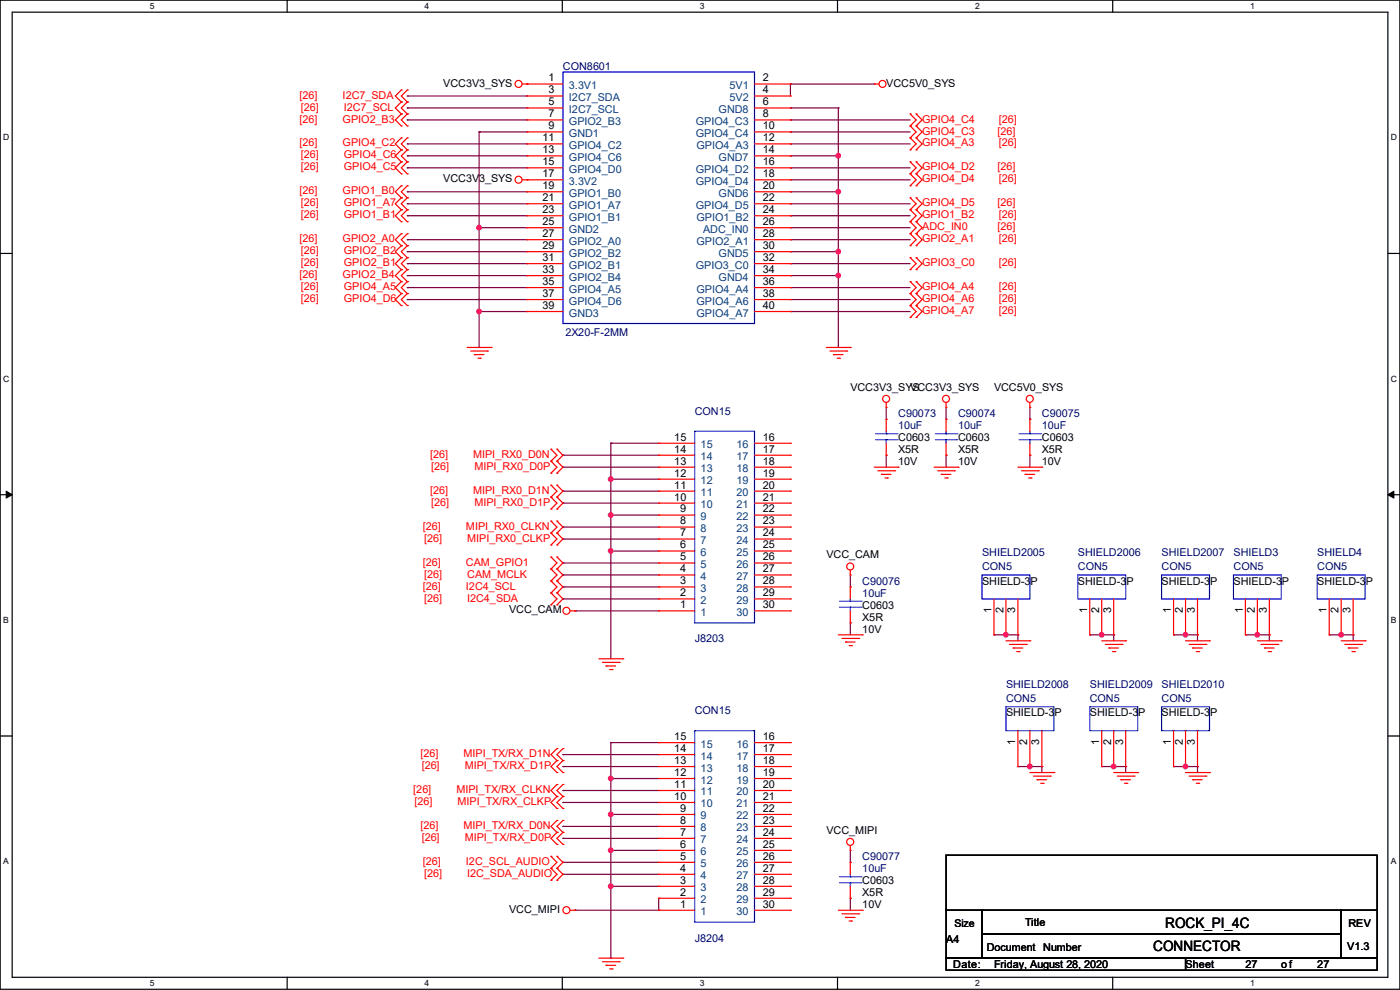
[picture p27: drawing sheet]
<svg xmlns="http://www.w3.org/2000/svg" width="297mm" height="210mm" viewBox="0 0 297 210" stroke-linecap="round" stroke-linejoin="round" font-family="sans-serif">
<defs><g id="words">
<g font-size="3">
<text x="247.2" y="196.9">ROCK_PI_4C</text>
<text x="244.7" y="201.7">CONNECTOR</text>
</g>
<g font-size="2.3">
<text x="116.4" y="17.3">1</text>
<text x="161.8" y="17.3">2</text>
<text x="94" y="18.4">VCC3V3_SYS</text>
<text x="116.4" y="19.8">3</text>
<text x="116.4" y="22.4">5</text>
<text x="161.8" y="19.8">4</text>
<text x="161.8" y="22.4">6</text>
<text x="188" y="18.4">VCC5V0_SYS</text>
<text x="115.1" y="30">11</text>
<text x="116.4" y="24.9">7</text>
<text x="116.4" y="27.4">9</text>
<text x="161.8" y="24.9">8</text>
<text x="161.8" y="27.4">10</text>
<text x="161.8" y="30">12</text>
<text x="115.1" y="32.5">13</text>
<text x="115.1" y="35.1">15</text>
<text x="161.8" y="32.5">14</text>
<text x="161.8" y="35.1">16</text>
<text x="94" y="38.7">VCC3V3_SYS</text>
<text x="115.1" y="37.6">17</text>
<text x="115.1" y="40.1">19</text>
<text x="161.8" y="37.6">18</text>
<text x="161.8" y="40.1">20</text>
<text x="115.1" y="42.7">21</text>
<text x="115.1" y="45.2">23</text>
<text x="115.1" y="47.8">25</text>
<text x="161.8" y="42.7">22</text>
<text x="161.8" y="45.2">24</text>
<text x="161.8" y="47.8">26</text>
<text x="115.1" y="50.3">27</text>
<text x="115.1" y="52.8">29</text>
<text x="161.8" y="50.3">28</text>
<text x="161.8" y="52.8">30</text>
<text x="115.1" y="55.4">31</text>
<text x="115.1" y="57.9">33</text>
<text x="161.8" y="55.4">32</text>
<text x="161.8" y="57.9">34</text>
<text x="115.1" y="60.5">35</text>
<text x="115.1" y="63">37</text>
<text x="115.1" y="65.5">39</text>
<text x="161.8" y="60.5">36</text>
<text x="161.8" y="63">38</text>
<text x="161.8" y="65.5">40</text>
<text x="180.4" y="82.9">VCC3V3_SYS</text>
<text x="193.1" y="82.9">VCC3V3_SYS</text>
<text x="210.9" y="82.9">VCC5V0_SYS</text>
<text x="143.1" y="93.5">15</text>
<text x="161.8" y="93.5">16</text>
<text x="190.6" y="93.6">C0603</text>
<text x="203.3" y="93.6">C0603</text>
<text x="221" y="93.6">C0603</text>
<text x="143.1" y="101.1">12</text>
<text x="143.1" y="98.6">13</text>
<text x="143.1" y="96">14</text>
<text x="161.8" y="96">17</text>
<text x="161.8" y="98.6">18</text>
<text x="161.8" y="101.1">19</text>
<text x="190.6" y="96.1">X5R</text>
<text x="190.6" y="98.6">10V</text>
<text x="203.3" y="96.1">X5R</text>
<text x="203.3" y="98.6">10V</text>
<text x="221" y="96.1">X5R</text>
<text x="221" y="98.6">10V</text>
<text x="143.1" y="106.2">10</text>
<text x="143.1" y="103.6">11</text>
<text x="161.8" y="103.6">20</text>
<text x="161.8" y="106.2">21</text>
<text x="144.3" y="113.8">7</text>
<text x="144.3" y="111.3">8</text>
<text x="144.3" y="108.7">9</text>
<text x="161.8" y="108.7">22</text>
<text x="161.8" y="111.3">23</text>
<text x="161.8" y="113.8">24</text>
<text x="144.3" y="118.9">5</text>
<text x="144.3" y="116.3">6</text>
<text x="161.8" y="116.3">25</text>
<text x="161.8" y="118.9">26</text>
<text x="175.3" y="118.4">VCC_CAM</text>
<text x="144.3" y="124">3</text>
<text x="144.3" y="121.4">4</text>
<text x="161.8" y="121.4">27</text>
<text x="161.8" y="124">28</text>
<text x="208.3" y="124">SHIELD-3P</text>
<text x="228.7" y="124">SHIELD-3P</text>
<text x="246.4" y="124">SHIELD-3P</text>
<text x="261.7" y="124">SHIELD-3P</text>
<text x="279.5" y="124">SHIELD-3P</text>
<text x="108" y="130.1">VCC_CAM</text>
<text x="144.3" y="129">1</text>
<text x="144.3" y="126.5">2</text>
<text x="161.8" y="126.5">29</text>
<text x="161.8" y="129">30</text>
<text x="182.9" y="129.1">C0603</text>
<text x="182.9" y="131.7">X5R</text>
<text x="210.3" y="130.1" transform="rotate(-90 210.3 130.1)">1</text>
<text x="212.9" y="130.1" transform="rotate(-90 212.9 130.1)">2</text>
<text x="215.4" y="130.1" transform="rotate(-90 215.4 130.1)">3</text>
<text x="230.6" y="130.1" transform="rotate(-90 230.6 130.1)">1</text>
<text x="233.2" y="130.1" transform="rotate(-90 233.2 130.1)">2</text>
<text x="235.7" y="130.1" transform="rotate(-90 235.7 130.1)">3</text>
<text x="248.4" y="130.1" transform="rotate(-90 248.4 130.1)">1</text>
<text x="251" y="130.1" transform="rotate(-90 251 130.1)">2</text>
<text x="253.5" y="130.1" transform="rotate(-90 253.5 130.1)">3</text>
<text x="263.7" y="130.1" transform="rotate(-90 263.7 130.1)">1</text>
<text x="266.2" y="130.1" transform="rotate(-90 266.2 130.1)">2</text>
<text x="268.7" y="130.1" transform="rotate(-90 268.7 130.1)">3</text>
<text x="281.4" y="130.1" transform="rotate(-90 281.4 130.1)">1</text>
<text x="284" y="130.1" transform="rotate(-90 284 130.1)">2</text>
<text x="286.5" y="130.1" transform="rotate(-90 286.5 130.1)">3</text>
<text x="182.9" y="134.2">10V</text>
<text x="213.4" y="152">SHIELD-3P</text>
<text x="231.2" y="152">SHIELD-3P</text>
<text x="246.4" y="152">SHIELD-3P</text>
<text x="143.1" y="159.5">14</text>
<text x="143.1" y="157">15</text>
<text x="161.8" y="157">16</text>
<text x="161.8" y="159.5">17</text>
<text x="215.4" y="158" transform="rotate(-90 215.4 158)">1</text>
<text x="217.9" y="158" transform="rotate(-90 217.9 158)">2</text>
<text x="220.5" y="158" transform="rotate(-90 220.5 158)">3</text>
<text x="233.2" y="158" transform="rotate(-90 233.2 158)">1</text>
<text x="235.7" y="158" transform="rotate(-90 235.7 158)">2</text>
<text x="238.3" y="158" transform="rotate(-90 238.3 158)">3</text>
<text x="248.4" y="158" transform="rotate(-90 248.4 158)">1</text>
<text x="251" y="158" transform="rotate(-90 251 158)">2</text>
<text x="253.5" y="158" transform="rotate(-90 253.5 158)">3</text>
<text x="143.1" y="167.1">11</text>
<text x="143.1" y="164.6">12</text>
<text x="143.1" y="162.1">13</text>
<text x="161.8" y="162.1">18</text>
<text x="161.8" y="164.6">19</text>
<text x="161.8" y="167.1">20</text>
<text x="143.1" y="169.7">10</text>
<text x="144.3" y="172.2">9</text>
<text x="161.8" y="169.7">21</text>
<text x="161.8" y="172.2">22</text>
<text x="144.3" y="179.8">6</text>
<text x="144.3" y="177.3">7</text>
<text x="144.3" y="174.8">8</text>
<text x="161.8" y="174.8">23</text>
<text x="161.8" y="177.3">24</text>
<text x="161.8" y="179.8">25</text>
<text x="175.3" y="176.9">VCC_MIPI</text>
<text x="144.3" y="184.9">4</text>
<text x="144.3" y="182.4">5</text>
<text x="161.8" y="182.4">26</text>
<text x="161.8" y="184.9">27</text>
<text x="144.3" y="190">2</text>
<text x="144.3" y="187.5">3</text>
<text x="161.8" y="187.5">28</text>
<text x="161.8" y="190">29</text>
<text x="182.9" y="187.5">C0603</text>
<text x="182.9" y="190.1">X5R</text>
<text x="108" y="193.6">VCC_MIPI</text>
<text x="144.3" y="192.5">1</text>
<text x="161.8" y="192.5">30</text>
<text x="182.9" y="192.6">10V</text>
<text x="217.5" y="196.4">Title</text>
<text x="286" y="196.7">REV</text>
<text x="200.7" y="200">A4</text>
<text x="209.3" y="201.8">Document</text>
<text x="221.3" y="201.8">Number</text>
<text x="285.8" y="201.5">V1.3</text>
<text x="202.2" y="205.3">Date:</text>
<text x="210.9" y="205.3">Friday, August 28, 2020</text>
<text x="251.5" y="205.3">Sheet</text>
<text x="264.2" y="205.3">27</text>
<text x="271.8" y="205.3">of</text>
<text x="279.5" y="205.3">27</text>
</g>
<g font-size="2.3" fill="#000080">
<text x="119.4" y="14.8">CON8601</text>
<text x="119.9" y="71.2">2X20-F-2MM</text>
<text x="147.4" y="88">CON15</text>
<text x="190.6" y="88.5">C90073</text>
<text x="203.3" y="88.5">C90074</text>
<text x="221" y="88.5">C90075</text>
<text x="190.6" y="91">10uF</text>
<text x="203.3" y="91">10uF</text>
<text x="221" y="91">10uF</text>
<text x="208.3" y="117.9">SHIELD2005</text>
<text x="228.7" y="117.9">SHIELD2006</text>
<text x="246.4" y="117.9">SHIELD2007</text>
<text x="261.7" y="117.9">SHIELD3</text>
<text x="279.5" y="117.9">SHIELD4</text>
<text x="182.9" y="124">C90076</text>
<text x="208.3" y="121">CON5</text>
<text x="228.7" y="121">CON5</text>
<text x="246.4" y="121">CON5</text>
<text x="261.7" y="121">CON5</text>
<text x="279.5" y="121">CON5</text>
<text x="182.9" y="126.6">10uF</text>
<text x="147.4" y="136.2">J8203</text>
<text x="213.4" y="145.9">SHIELD2008</text>
<text x="213.4" y="148.9">CON5</text>
<text x="231.2" y="145.9">SHIELD2009</text>
<text x="231.2" y="148.9">CON5</text>
<text x="246.4" y="145.9">SHIELD2010</text>
<text x="246.4" y="148.9">CON5</text>
<text x="147.4" y="151.5">CON15</text>
<text x="182.9" y="182.5">C90077</text>
<text x="182.9" y="185">10uF</text>
<text x="147.4" y="199.7">J8204</text>
</g>
<g font-size="2.3" fill="#f00">
<text x="63.5" y="20.9">[26]</text>
<text x="63.8" y="23.5">[26]</text>
<text x="72.7" y="20.9">I2C7_SDA</text>
<text x="72.9" y="23.5">I2C7_SCL</text>
<text x="63.5" y="26">[26]</text>
<text x="72.7" y="26">GPIO2_B3</text>
<text x="195.6" y="26">GPIO4_C4</text>
<text x="195.6" y="28.5">GPIO4_C3</text>
<text x="211.6" y="28.5">[26]</text>
<text x="211.9" y="26">[26]</text>
<text x="63.5" y="31.1">[26]</text>
<text x="63.8" y="33.6">[26]</text>
<text x="72.7" y="31.1">GPIO4_C2</text>
<text x="72.9" y="33.6">GPIO4_C6</text>
<text x="195.6" y="31.1">GPIO4_A3</text>
<text x="211.9" y="31.1">[26]</text>
<text x="63.5" y="41.2">[26]</text>
<text x="63.8" y="36.2">[26]</text>
<text x="72.7" y="41.2">GPIO1_B0</text>
<text x="72.9" y="36.2">GPIO4_C5</text>
<text x="195.6" y="36.2">GPIO4_D2</text>
<text x="195.6" y="38.7">GPIO4_D4</text>
<text x="211.6" y="36.2">[26]</text>
<text x="211.9" y="38.7">[26]</text>
<text x="63.8" y="43.8">[26]</text>
<text x="63.8" y="46.3">[26]</text>
<text x="72.9" y="43.8">GPIO1_A7</text>
<text x="72.9" y="46.3">GPIO1_B1</text>
<text x="195.6" y="43.8">GPIO4_D5</text>
<text x="195.6" y="46.3">GPIO1_B2</text>
<text x="211.6" y="43.8">[26]</text>
<text x="211.9" y="46.3">[26]</text>
<text x="63.5" y="51.4">[26]</text>
<text x="63.8" y="53.9">[26]</text>
<text x="72.7" y="51.4">GPIO2_A0</text>
<text x="72.9" y="53.9">GPIO2_B2</text>
<text x="195.6" y="48.9">ADC_IN0</text>
<text x="195.6" y="51.4">GPIO2_A1</text>
<text x="211.6" y="48.9">[26]</text>
<text x="211.9" y="51.4">[26]</text>
<text x="63.5" y="59">[26]</text>
<text x="63.8" y="56.5">[26]</text>
<text x="72.7" y="59">GPIO2_B4</text>
<text x="72.9" y="56.5">GPIO2_B1</text>
<text x="195.6" y="56.5">GPIO3_C0</text>
<text x="211.9" y="56.5">[26]</text>
<text x="63.8" y="61.6">[26]</text>
<text x="63.8" y="64.1">[26]</text>
<text x="72.9" y="61.6">GPIO4_A5</text>
<text x="72.9" y="64.1">GPIO4_D6</text>
<text x="195.6" y="61.6">GPIO4_A4</text>
<text x="195.6" y="64.1">GPIO4_A6</text>
<text x="211.9" y="61.6">[26]</text>
<text x="211.9" y="64.1">[26]</text>
<text x="195.6" y="66.6">GPIO4_A7</text>
<text x="211.9" y="66.6">[26]</text>
<text x="91.2" y="97.1">[26]</text>
<text x="91.5" y="99.7">[26]</text>
<text x="100.4" y="97.1">MIPI_RX0_D0N</text>
<text x="100.6" y="99.7">MIPI_RX0_D0P</text>
<text x="91.2" y="104.7">[26]</text>
<text x="91.5" y="107.3">[26]</text>
<text x="100.4" y="104.7">MIPI_RX0_D1N</text>
<text x="100.6" y="107.3">MIPI_RX0_D1P</text>
<text x="89.7" y="112.4">[26]</text>
<text x="98.9" y="112.4">MIPI_RX0_CLKN</text>
<text x="89.7" y="120">[26]</text>
<text x="90" y="114.9">[26]</text>
<text x="98.9" y="120">CAM_GPIO1</text>
<text x="99.1" y="114.9">MIPI_RX0_CLKP</text>
<text x="89.7" y="125.1">[26]</text>
<text x="90" y="122.5">[26]</text>
<text x="98.9" y="125.1">I2C4_SCL</text>
<text x="99.1" y="122.5">CAM_MCLK</text>
<text x="90" y="127.6">[26]</text>
<text x="99.1" y="127.6">I2C4_SDA</text>
<text x="89.2" y="160.6">[26]</text>
<text x="98.3" y="160.6">MIPI_TX/RX_D1N</text>
<text x="89.5" y="163.2">[26]</text>
<text x="98.6" y="163.2">MIPI_TX/RX_D1P</text>
<text x="87.7" y="168.2">[26]</text>
<text x="87.9" y="170.8">[26]</text>
<text x="96.8" y="168.2">MIPI_TX/RX_CLKN</text>
<text x="97.1" y="170.8">MIPI_TX/RX_CLKP</text>
<text x="89.2" y="175.9">[26]</text>
<text x="89.5" y="178.4">[26]</text>
<text x="98.3" y="175.9">MIPI_TX/RX_D0N</text>
<text x="98.6" y="178.4">MIPI_TX/RX_D0P</text>
<text x="89.7" y="183.5">[26]</text>
<text x="98.9" y="183.5">I2C_SCL_AUDIO</text>
<text x="90" y="186">[26]</text>
<text x="99.1" y="186">I2C_SDA_AUDIO</text>
</g>
<g font-size="2.3" fill="#004080">
<text x="120.7" y="18.9">3.3V1</text>
<text x="120.7" y="21.4">I2C7_SDA</text>
<text x="120.7" y="24">I2C7_SCL</text>
<text x="152.5" y="24">GND8</text>
<text x="154.7" y="18.9">5V1</text>
<text x="154.7" y="21.4">5V2</text>
<text x="120.7" y="26.5">GPIO2_B3</text>
<text x="120.7" y="29">GND1</text>
<text x="147.6" y="26.5">GPIO4_C3</text>
<text x="147.6" y="29">GPIO4_C4</text>
<text x="120.7" y="31.6">GPIO4_C2</text>
<text x="120.7" y="34.1">GPIO4_C6</text>
<text x="147.8" y="31.6">GPIO4_A3</text>
<text x="152.5" y="34.1">GND7</text>
<text x="120.7" y="36.7">GPIO4_D0</text>
<text x="120.7" y="39.2">3.3V2</text>
<text x="120.7" y="41.7">GPIO1_B0</text>
<text x="147.6" y="36.7">GPIO4_D2</text>
<text x="147.6" y="39.2">GPIO4_D4</text>
<text x="152.5" y="41.7">GND6</text>
<text x="120.7" y="44.3">GPIO1_A7</text>
<text x="120.7" y="46.8">GPIO1_B1</text>
<text x="147.6" y="44.3">GPIO4_D5</text>
<text x="147.8" y="46.8">GPIO1_B2</text>
<text x="120.7" y="49.4">GND2</text>
<text x="120.7" y="51.9">GPIO2_A0</text>
<text x="147.8" y="51.9">GPIO2_A1</text>
<text x="149.1" y="49.4">ADC_IN0</text>
<text x="120.7" y="54.4">GPIO2_B2</text>
<text x="120.7" y="57">GPIO2_B1</text>
<text x="120.7" y="59.5">GPIO2_B4</text>
<text x="147.6" y="57">GPIO3_C0</text>
<text x="152.5" y="54.4">GND5</text>
<text x="152.5" y="59.5">GND4</text>
<text x="120.7" y="62.1">GPIO4_A5</text>
<text x="120.7" y="64.6">GPIO4_D6</text>
<text x="147.8" y="62.1">GPIO4_A4</text>
<text x="147.8" y="64.6">GPIO4_A6</text>
<text x="120.7" y="67.1">GND3</text>
<text x="147.8" y="67.1">GPIO4_A7</text>
<text x="148.6" y="95.1">15</text>
<text x="156.3" y="95.1">16</text>
<text x="148.6" y="100.2">13</text>
<text x="148.6" y="97.6">14</text>
<text x="156.3" y="97.6">17</text>
<text x="156.3" y="100.2">18</text>
<text x="148.6" y="107.8">10</text>
<text x="148.6" y="105.2">11</text>
<text x="148.6" y="102.7">12</text>
<text x="156.3" y="102.7">19</text>
<text x="156.3" y="105.2">20</text>
<text x="156.3" y="107.8">21</text>
<text x="148.6" y="112.9">8</text>
<text x="148.6" y="110.3">9</text>
<text x="156.3" y="110.3">22</text>
<text x="156.3" y="112.9">23</text>
<text x="148.6" y="117.9">6</text>
<text x="148.6" y="115.4">7</text>
<text x="156.3" y="115.4">24</text>
<text x="156.3" y="117.9">25</text>
<text x="148.6" y="125.6">3</text>
<text x="148.6" y="123">4</text>
<text x="148.6" y="120.5">5</text>
<text x="156.3" y="120.5">26</text>
<text x="156.3" y="123">27</text>
<text x="156.3" y="125.6">28</text>
<text x="148.6" y="130.6">1</text>
<text x="148.6" y="128.1">2</text>
<text x="156.3" y="128.1">29</text>
<text x="156.3" y="130.6">30</text>
<text x="148.6" y="161.1">14</text>
<text x="148.6" y="158.6">15</text>
<text x="156.3" y="158.6">16</text>
<text x="156.3" y="161.1">17</text>
<text x="148.6" y="166.2">12</text>
<text x="148.6" y="163.7">13</text>
<text x="156.3" y="163.7">18</text>
<text x="156.3" y="166.2">19</text>
<text x="148.6" y="173.8">9</text>
<text x="148.6" y="171.3">10</text>
<text x="148.6" y="168.7">11</text>
<text x="156.3" y="168.7">20</text>
<text x="156.3" y="171.3">21</text>
<text x="156.3" y="173.8">22</text>
<text x="148.6" y="178.9">7</text>
<text x="148.6" y="176.4">8</text>
<text x="156.3" y="176.4">23</text>
<text x="156.3" y="178.9">24</text>
<text x="148.6" y="184">5</text>
<text x="148.6" y="181.4">6</text>
<text x="156.3" y="181.4">25</text>
<text x="156.3" y="184">26</text>
<text x="148.6" y="191.6">2</text>
<text x="148.6" y="189.1">3</text>
<text x="148.6" y="186.5">4</text>
<text x="156.3" y="186.5">27</text>
<text x="156.3" y="189.1">28</text>
<text x="156.3" y="191.6">29</text>
<text x="148.6" y="194.1">1</text>
<text x="156.3" y="194.1">30</text>
</g>
<text font-size="2.2" x="202.5" y="196.6">Size</text>
<g font-size="1.8">
<text x="31.8" y="1.9">5</text>
<text x="90.1" y="1.9">4</text>
<text x="148.5" y="1.9">3</text>
<text x="206.8" y="1.9">2</text>
<text x="265.2" y="1.9">1</text>
<text x=".7" y="29.8">D</text>
<text x="295.1" y="29.8">D</text>
<text x=".7" y="80.9">C</text>
<text x="295.1" y="80.9">C</text>
<text x=".7" y="132.1">B</text>
<text x="295.1" y="132.1">B</text>
<text x=".7" y="183.3">A</text>
<text x="295.1" y="183.3">A</text>
<text x="31.8" y="209.2">5</text>
<text x="90.1" y="209.2">4</text>
<text x="148.5" y="209.2">3</text>
<text x="206.8" y="209.2">2</text>
<text x="265.2" y="209.2">1</text>
</g>
</g></defs>
<path d="M0 0h297v209.8h-297zM2.6 2.6h291.8v204.7h-291.8z" fill="none" stroke="#000" stroke-width=".25"/>
<g fill="#fff">
<path d="M31.7 .3h1v2h-1z"/>
<path d="M31.7 207.6h1v1.9h-1z"/>
</g>
<path d="M60.9 0v2.6M60.9 207.3v2.5" fill="none" stroke="#000" stroke-width=".25"/>
<g fill="#fff">
<path d="M90.1 .3h1v2h-1z"/>
<path d="M90.1 207.6h1v1.9h-1z"/>
</g>
<path d="M119.3 0v2.6M119.3 207.3v2.5" fill="none" stroke="#000" stroke-width=".25"/>
<g fill="#fff">
<path d="M148.5 .3h.9v2h-.9z"/>
<path d="M148.5 207.6h.9v1.9h-.9z"/>
</g>
<path d="M177.7 0v2.6M177.7 207.3v2.5" fill="none" stroke="#000" stroke-width=".25"/>
<g fill="#fff">
<path d="M206.8 .3h1v2h-1z"/>
<path d="M206.8 207.6h1v1.9h-1z"/>
</g>
<path d="M236.1 0v2.6M236.1 207.3v2.5" fill="none" stroke="#000" stroke-width=".25"/>
<g fill="#fff">
<path d="M265.2 .3h1v2h-1z"/>
<path d="M265.2 207.6h1v1.9h-1z"/>
<path d="M.7 28.2h1.2v1.9h-1.2z"/>
<path d="M295.1 28.2h1.2v1.9h-1.2z"/>
<path d="M.7 79.3h1.2v2h-1.2z"/>
<path d="M295.1 79.3h1.2v2h-1.2z"/>
</g>
<path d="M0 53.8h2.6M294.4 53.8h2.6" fill="none" stroke="#000" stroke-width=".25"/>
<g fill="#fff">
<path d="M.7 130.5h1.2v2h-1.2z"/>
<path d="M295.1 130.5h1.1v2h-1.1z"/>
</g>
<path d="M0 104.9h2.6M294.4 104.9h2.6" fill="none" stroke="#000" stroke-width=".25"/>
<path d="M1.3 104.2l1.3 .7-1.3 .8zM294.4 104.9l1.3-.7v1.5z" fill="#000" stroke="#000" stroke-width=".21"/>
<g fill="#fff">
<path d="M.7 181.7h1.2v2h-1.2z"/>
<path d="M295.1 181.7h1.1v2h-1.1z"/>
</g>
<path d="M0 156.1h2.6M294.4 156.1h2.6M200.7 181.4h91.4v11.7h-91.4zM200.7 193.1h7.6v10.1h-7.6zM208.3 193.1h76.2v5.1h-76.2zM208.3 198.2h76.2v5h-76.2zM284.5 193.1h7.6v10.1h-7.6zM200.7 203.2h50.8v2.6h-50.8zM251.5 203.2h40.6v2.6h-40.6z" fill="none" stroke="#000" stroke-width=".25"/>
<g fill="none" stroke="#800040" stroke-width=".25">
<path d="M167.7 17.8h.1M167.7 17.8h17.8M167.7 17.8v2.6M86.4 20.4h.1M86.4 22.9h.1M86.4 30.5h.1M86.4 33.1h.1M86.4 25.4h.1M86.4 35.6h.1M86.4 20.4h25.4M86.4 22.9h25.4M86.4 30.5h25.4"/>
<path d="M86.4 33.1h25.4M86.4 25.4h25.4M86.4 35.6h25.4M101.6 28h.1M101.6 28h10.2M101.6 28v45.7M167.7 22.9h.1M167.7 33.1h.1M167.7 25.4h.1M167.7 28h.1M167.7 30.5h.1M167.7 35.6h.1"/>
<path d="M167.7 38.1h.1M167.7 22.9h10.1M167.7 28h25.4M167.7 30.5h25.4M167.7 33.1h10.1M167.7 25.4h25.4M167.7 35.6h25.4M167.7 38.1h25.4M177.8 22.9h.1M177.8 33.1h.1M177.8 22.9v50.8M86.4 40.7h.1"/>
<path d="M86.4 43.2h.1M86.4 45.8h.1M86.4 50.8h.1M86.4 53.4h.1M86.4 55.9h.1M86.4 58.5h.1M86.4 40.7h25.4M86.4 43.2h25.4M86.4 45.8h25.4M86.4 50.8h25.4M86.4 53.4h25.4M86.4 55.9h25.4"/>
<path d="M86.4 58.5h25.4M101.6 48.3h.1M101.6 48.3h10.2M167.7 58.5h.1M167.7 53.4h.1M167.7 40.7h.1M167.7 43.2h.1M167.7 45.8h.1M167.7 48.3h.1M167.7 50.8h.1M167.7 55.9h.1M167.7 48.3h25.4"/>
<path d="M167.7 40.7h10.1M167.7 43.2h25.4M167.7 45.8h25.4M167.7 50.8h25.4M167.7 53.4h10.1M167.7 55.9h25.4M167.7 58.5h10.1M177.8 58.5h.1M177.8 53.4h.1M177.8 40.7h.1M86.4 61h.1M86.4 63.5h.1"/>
<path d="M86.4 61h25.4M86.4 63.5h25.4M101.6 66.1h.1M101.6 66.1h10.2M167.7 61h.1M167.7 63.5h.1M167.7 66.1h.1M167.7 66.1h25.4M167.7 61h25.4M167.7 63.5h25.4M119.4 99.1h.1M119.4 96.6h.1"/>
<path d="M119.4 99.1h20.3M119.4 96.6h20.3M129.6 94h.1M129.6 94h10.1M129.6 94v45.7M188 96.6h.1M188 88.9h.1M188 86.4v2.5M188 96.6v2.5M200.7 96.6h.1M200.7 88.9h.1M200.7 86.4v2.5"/>
<path d="M200.7 96.6v2.5M218.5 96.6h.1M218.5 88.9h.1M218.5 86.4v2.5M218.5 96.6v2.5M119.4 106.7h.1M119.4 104.2h.1M119.4 114.3h.1M119.4 111.8h.1M119.4 119.4h.1M119.4 106.7h20.3M119.4 104.2h20.3"/>
<path d="M119.4 114.3h20.3M119.4 111.8h20.3M119.4 119.4h20.3M129.6 116.9h.1M129.6 109.3h.1M129.6 101.6h.1M129.6 116.9h10.1M129.6 109.3h10.1M129.6 101.6h10.1M119.4 122h.1M119.4 127h.1M119.4 124.5h.1"/>
<path d="M119.4 122h20.3M119.4 127h20.3M119.4 124.5h20.3M122 129.6h.1M122 129.6h17.7M180.4 132.1h.1M180.4 124.5h.1M180.4 122v2.5M180.4 132.1v2.6M210.9 134.7h.1M210.9 134.7h5M213.4 134.7h.1"/>
<path d="M215.9 134.7h.1M215.9 134.7v1.2M231.2 134.7h.1M231.2 134.7h5.1M233.7 134.7h.1M236.3 134.7h.1M236.3 134.7v1.2M249 134.7h.1M249 134.7h5M251.5 134.7h.1M254 134.7h.1M254 134.7v1.2"/>
<path d="M264.2 134.7h.1M264.2 134.7h5.1M266.7 134.7h.1M269.3 134.7h.1M269.3 134.7v1.2M282 134.7h.1M282 134.7h5.1M284.5 134.7h.1M287.1 134.7h.1M287.1 134.7v1.2M129.6 157.5h.1M129.6 157.5v45.7"/>
<path d="M129.6 157.5h10.1M119.4 167.7h.1M119.4 170.2h.1M119.4 162.6h.1M119.4 177.8h.1M119.4 175.3h.1M119.4 160.1h.1M119.4 167.7h20.3M119.4 170.2h20.3M119.4 162.6h20.3M119.4 177.8h20.3M119.4 175.3h20.3"/>
<path d="M119.4 160.1h20.3M129.6 172.8h.1M129.6 165.1h.1M129.6 172.8h10.1M129.6 165.1h10.1M215.9 162.6h.1M215.9 162.6h5.1M218.5 162.6h.1M221 162.6h.1M221 162.6v1.3M233.7 162.6h.1M233.7 162.6h5.1"/>
<path d="M236.3 162.6h.1M238.8 162.6h.1M238.8 162.6v1.3M249 162.6h.1M249 162.6h5M251.5 162.6h.1M254 162.6h.1M254 162.6v1.3M119.4 185.5h.1M119.4 182.9h.1M119.4 185.5h20.3M119.4 182.9h20.3"/>
<path d="M122 193.1h.1M122 193.1h17.7M129.6 180.4h.1M129.6 188h.1M129.6 180.4h10.1M129.6 188h10.1M139.7 193.1h.1M139.7 190.5v2.6M180.4 190.5h.1M180.4 182.9h.1M180.4 180.4v2.5M180.4 190.5v2.6"/>
<path d="M129.6 203.2h.1"/>
</g>
<g fill="#f0f" stroke="#f0f" stroke-width=".25">
<circle cx="101.6" cy="66.1" r=".49"/>
<circle cx="101.6" cy="48.3" r=".49"/>
<circle cx="177.8" cy="33" r=".49"/>
<circle cx="177.8" cy="58.4" r=".49"/>
<circle cx="177.8" cy="53.4" r=".49"/>
<circle cx="177.8" cy="40.7" r=".49"/>
<circle cx="129.6" cy="116.9" r=".49"/>
<circle cx="129.6" cy="109.2" r=".49"/>
<circle cx="129.6" cy="101.6" r=".49"/>
<circle cx="129.6" cy="165.1" r=".49"/>
<circle cx="129.6" cy="180.4" r=".49"/>
<circle cx="129.6" cy="188" r=".49"/>
<circle cx="129.6" cy="172.7" r=".49"/>
<circle cx="213.4" cy="134.6" r=".49"/>
<circle cx="251.5" cy="134.6" r=".49"/>
<circle cx="233.7" cy="134.6" r=".49"/>
<circle cx="266.7" cy="134.6" r=".49"/>
<circle cx="284.5" cy="134.6" r=".49"/>
<circle cx="218.5" cy="162.6" r=".49"/>
<circle cx="236.2" cy="162.6" r=".49"/>
<circle cx="251.5" cy="162.6" r=".49"/>
</g>
<g fill="none" stroke="#f00" stroke-width=".25">
<path d="M85.1 19.1h.1M85.1 19.1l-1.2 1.3 1.2 1.2M86.4 19.1h.1M86.4 19.1l-1.3 1.3 1.3 1.2M110.8 17.8h8.6M111.8 17.8h.1M160.1 17.8h7.6M167.7 17.8h.1M185.5 17.8h.1M185.5 17.8h1M85.1 21.6h.1M85.1 24.2h.1"/>
<path d="M85.1 31.8h.1M85.1 29.3h.1M85.1 34.3h.1M85.1 26.7h.1M85.1 36.9h.1M85.1 39.4h.1M85.1 21.6l-1.2 1.3 1.2 1.3M85.1 29.3l-1.2 1.2 1.2 1.3M85.1 31.8l-1.2 1.3 1.2 1.2M85.1 24.2l-1.2 1.2 1.2 1.3M85.1 34.3l-1.2 1.3 1.2 1.3M85.1 39.4l-1.2 1.3 1.2 1.3"/>
<path d="M86.4 21.6h.1M86.4 24.2h.1M86.4 31.8h.1M86.4 29.3h.1M86.4 34.3h.1M86.4 26.7h.1M86.4 36.9h.1M86.4 39.4h.1M86.4 21.6l-1.3 1.3 1.3 1.3M86.4 29.3l-1.3 1.2 1.3 1.3M86.4 31.8l-1.3 1.3 1.3 1.2M86.4 24.2l-1.3 1.2 1.3 1.3"/>
<path d="M86.4 34.3l-1.3 1.3 1.3 1.3M86.4 39.4l-1.3 1.3 1.3 1.3M110.8 38.1h8.6M111.8 38.1h.1M111.8 20.4h.1M111.8 22.9h.1M111.8 25.4h.1M111.8 28h.1M111.8 30.5h.1M111.8 33.1h.1M111.8 35.6h.1M111.8 20.4h7.6"/>
<path d="M111.8 22.9h7.6M111.8 25.4h7.6M111.8 28h7.6M111.8 30.5h7.6M111.8 33.1h7.6M111.8 35.6h7.6M160.1 38.1h7.6M160.1 20.4h7.6M160.1 22.9h7.6M160.1 25.4h7.6M160.1 28h7.6M160.1 30.5h7.6"/>
<path d="M160.1 33.1h7.6M160.1 35.6h7.6M167.7 20.4h.1M167.7 22.9h.1M167.7 25.4h.1M167.7 28h.1M167.7 30.5h.1M167.7 33.1h.1M167.7 35.6h.1M167.7 38.1h.1M193.1 26.7h.1M193.1 24.2h.1"/>
<path d="M193.1 29.3h.1M193.1 31.8h.1M193.1 36.9h.1M193.1 34.3h.1M193.1 39.4h.1M193.1 24.2l1.3 1.2-1.3 1.3M193.1 26.7l1.3 1.3-1.3 1.3M193.1 29.3l1.3 1.2-1.3 1.3M193.1 34.3l1.3 1.3-1.3 1.3M193.1 36.9l1.3 1.2-1.3 1.3M194.4 26.7h.1M194.4 24.2h.1"/>
<path d="M194.4 29.3h.1M194.4 31.8h.1M194.4 36.9h.1M194.4 34.3h.1M194.4 39.4h.1M194.4 24.2l1.2 1.2-1.2 1.3M194.4 26.7l1.2 1.3-1.2 1.3M194.4 29.3l1.2 1.2-1.2 1.3M194.4 34.3l1.2 1.3-1.2 1.3M194.4 36.9l1.2 1.2-1.2 1.3M85.1 42h.1M85.1 44.5h.1"/>
<path d="M85.1 47h.1M85.1 52.1h.1M85.1 49.6h.1M85.1 54.7h.1M85.1 57.2h.1M85.1 59.7h.1M85.1 42l-1.2 1.2 1.2 1.3M85.1 44.5l-1.2 1.3 1.2 1.2M85.1 49.6l-1.2 1.2 1.2 1.3M85.1 52.1l-1.2 1.3 1.2 1.3M85.1 54.7l-1.2 1.2 1.2 1.3M85.1 57.2l-1.2 1.3 1.2 1.2"/>
<path d="M85.1 59.7l-1.2 1.3 1.2 1.3M86.4 42h.1M86.4 44.5h.1M86.4 47h.1M86.4 52.1h.1M86.4 49.6h.1M86.4 54.7h.1M86.4 57.2h.1M86.4 59.7h.1M86.4 42l-1.3 1.2 1.3 1.3M86.4 44.5l-1.3 1.3 1.3 1.2M86.4 49.6l-1.3 1.2 1.3 1.3"/>
<path d="M86.4 52.1l-1.3 1.3 1.3 1.3M86.4 54.7l-1.3 1.2 1.3 1.3M86.4 57.2l-1.3 1.3 1.3 1.2M86.4 59.7l-1.3 1.3 1.3 1.3M111.8 40.7h.1M111.8 43.2h.1M111.8 45.8h.1M111.8 48.3h.1M111.8 50.8h.1M111.8 53.4h.1M111.8 55.9h.1M111.8 58.5h.1"/>
<path d="M111.8 40.7h7.6M111.8 43.2h7.6M111.8 45.8h7.6M111.8 48.3h7.6M111.8 50.8h7.6M111.8 53.4h7.6M111.8 55.9h7.6M111.8 58.5h7.6M160.1 40.7h7.6M160.1 43.2h7.6M160.1 45.8h7.6M160.1 48.3h7.6"/>
<path d="M160.1 50.8h7.6M160.1 53.4h7.6M160.1 55.9h7.6M160.1 58.5h7.6M167.7 40.7h.1M167.7 43.2h.1M167.7 45.8h.1M167.7 48.3h.1M167.7 50.8h.1M167.7 53.4h.1M167.7 55.9h.1M167.7 58.5h.1"/>
<path d="M193.1 44.5h.1M193.1 42h.1M193.1 47h.1M193.1 49.6h.1M193.1 52.1h.1M193.1 57.2h.1M193.1 54.7h.1M193.1 59.7h.1M193.1 42l1.3 1.2-1.3 1.3M193.1 44.5l1.3 1.3-1.3 1.2M193.1 47l1.3 1.3-1.3 1.3M193.1 49.6l1.3 1.2-1.3 1.3"/>
<path d="M193.1 54.7l1.3 1.2-1.3 1.3M193.1 59.7l1.3 1.3-1.3 1.3M194.4 44.5h.1M194.4 42h.1M194.4 47h.1M194.4 49.6h.1M194.4 52.1h.1M194.4 57.2h.1M194.4 54.7h.1M194.4 59.7h.1M194.4 42l1.2 1.2-1.2 1.3M194.4 44.5l1.2 1.3-1.2 1.2"/>
<path d="M194.4 47l1.2 1.3-1.2 1.3M194.4 49.6l1.2 1.2-1.2 1.3M194.4 54.7l1.2 1.2-1.2 1.3M194.4 59.7l1.2 1.3-1.2 1.3M85.1 62.3h.1M85.1 64.8h.1M85.1 62.3l-1.2 1.2 1.2 1.3M86.4 62.3h.1M86.4 64.8h.1M86.4 62.3l-1.3 1.2 1.3 1.3M99.1 73.7h5.1M99.9 74.5h3.5"/>
<path d="M100.6 75.2h.1M100.6 75.2h2.1M101.4 76h.5M101.9 76h.1M103.4 74.5h.1M104.2 73.7h.1M111.8 61h.1M111.8 63.5h.1M111.8 66.1h.1M111.8 61h7.6M111.8 63.5h7.6M111.8 66.1h7.6"/>
<path d="M160.1 61h7.6M160.1 63.5h7.6M160.1 66.1h7.6M167.7 61h.1M167.7 63.5h.1M167.7 66.1h.1M175.3 73.7h5.1M176.1 74.5h3.5M176.8 75.2h.1M176.8 75.2h2.1M177.6 76h.5M178.1 76h.1"/>
<path d="M179.6 74.5h.1M180.4 73.7h.1M193.1 62.3h.1M193.1 64.8h.1M193.1 67.4h.1M193.1 62.3l1.3 1.2-1.3 1.3M193.1 64.8l1.3 1.3-1.3 1.3M194.4 62.3h.1M194.4 64.8h.1M194.4 67.4h.1M194.4 62.3l1.2 1.2-1.2 1.3M194.4 64.8l1.2 1.3-1.2 1.3"/>
<path d="M116.9 97.8h.1M116.9 95.3h.1M116.9 97.8l1.3 1.3-1.3 1.3M116.9 95.3l1.3 1.3-1.3 1.2M118.2 97.8h.1M118.2 95.3h.1M118.2 97.8l1.2 1.3-1.2 1.3M118.2 95.3l1.2 1.3-1.2 1.2M139.7 99.1h.1M139.7 96.6h.1M139.7 94h.1M139.7 99.1h7.7"/>
<path d="M139.7 96.6h7.7M139.7 94h7.7M160.1 99.1h7.6M160.1 96.6h7.6M160.1 94h7.6M167.7 94h.1M167.7 96.6h.1M167.7 99.1h.1M185.5 99.1h5M186.2 99.9h3.6M188 86.4h.1M188 88.9h.1"/>
<path d="M188 96.6h.1M188 85.4v1M188 88.9v2.6M188 94v2.6M189.8 99.9h.1M190.5 99.1h.1M198.2 99.1h5M198.9 99.9h3.6M200.7 86.4h.1M200.7 88.9h.1M200.7 96.6h.1M200.7 85.4v1"/>
<path d="M200.7 88.9v2.6M200.7 94v2.6M202.5 99.9h.1M203.2 99.1h.1M215.9 99.1h5.1M216.7 99.9h3.6M218.5 86.4h.1M218.5 88.9h.1M218.5 96.6h.1M218.5 85.4v1M218.5 88.9v2.6M218.5 94v2.6"/>
<path d="M220.3 99.9h.1M221 99.1h.1M116.9 100.4h.1M116.9 108h.1M116.9 105.5h.1M116.9 102.9h.1M116.9 115.6h.1M116.9 113.1h.1M116.9 110.5h.1M116.9 118.2h.1M116.9 110.5l1.3 1.3-1.3 1.3M116.9 113.1l1.3 1.2-1.3 1.3"/>
<path d="M116.9 105.5l1.3 1.2-1.3 1.3M116.9 102.9l1.3 1.3-1.3 1.3M116.9 118.2l1.3 1.2-1.3 1.3M118.2 100.4h.1M118.2 105.5h.1M118.2 108h.1M118.2 102.9h.1M118.2 113.1h.1M118.2 115.6h.1M118.2 110.5h.1M118.2 118.2h.1M118.2 110.5l1.2 1.3-1.2 1.3"/>
<path d="M118.2 113.1l1.2 1.2-1.2 1.3M118.2 105.5l1.2 1.2-1.2 1.3M118.2 102.9l1.2 1.3-1.2 1.3M118.2 118.2l1.2 1.2-1.2 1.3M139.7 119.4h.1M139.7 116.9h.1M139.7 114.3h.1M139.7 111.8h.1M139.7 109.3h.1M139.7 106.7h.1M139.7 104.2h.1M139.7 101.6h.1"/>
<path d="M139.7 119.4h7.7M139.7 116.9h7.7M139.7 114.3h7.7M139.7 111.8h7.7M139.7 109.3h7.7M139.7 106.7h7.7M139.7 104.2h7.7M139.7 101.6h7.7M160.1 119.4h7.6M160.1 116.9h7.6M160.1 114.3h7.6M160.1 111.8h7.6"/>
<path d="M160.1 109.3h7.6M160.1 106.7h7.6M160.1 104.2h7.6M160.1 101.6h7.6M167.7 101.6h.1M167.7 104.2h.1M167.7 106.7h.1M167.7 109.3h.1M167.7 111.8h.1M167.7 114.3h.1M167.7 116.9h.1M167.7 119.4h.1"/>
<path d="M187 100.6h.1M187 100.6h2M187.7 101.4h.6M188.3 101.4h.1M199.7 100.6h.1M199.7 100.6h2M200.4 101.4h.6M201 101.4h.1M217.5 100.6h.1M217.5 100.6h2M218.2 101.4h.5M218.7 101.4h.1"/>
<path d="M116.9 123.2h.1M116.9 120.7h.1M116.9 128.3h.1M116.9 125.8h.1M116.9 125.8l1.3 1.2-1.3 1.3M116.9 120.7l1.3 1.3-1.3 1.2M116.9 123.2l1.3 1.3-1.3 1.3M118.2 120.7h.1M118.2 123.2h.1M118.2 125.8h.1M118.2 128.3h.1M118.2 125.8l1.2 1.2-1.2 1.3"/>
<path d="M118.2 120.7l1.2 1.3-1.2 1.2M118.2 123.2l1.2 1.3-1.2 1.3M120.9 129.6h1.1M122 129.6h.1M127 139.7h5.1M132.1 139.7h.1M139.7 129.6h.1M139.7 127h.1M139.7 124.5h.1M139.7 122h.1M139.7 129.6h7.7M139.7 127h7.7"/>
<path d="M139.7 124.5h7.7M139.7 122h7.7M160.1 129.6h7.6M160.1 127h7.6M160.1 124.5h7.6M160.1 122h7.6M167.7 122h.1M167.7 124.5h.1M167.7 127h.1M167.7 129.6h.1M177.8 134.7h5.1M178.6 135.4h3.6"/>
<path d="M179.4 136.2h.1M179.4 136.2h2M180.1 136.9h.5M180.4 122h.1M180.4 124.5h.1M180.4 132.1h.1M180.4 120.9v1.1M180.4 124.5v2.5M180.4 129.6v2.5M180.6 136.9h.1M182.2 135.4h.1M182.9 134.7h.1"/>
<path d="M210.9 134.7h.1M210.9 127v7.7M213.4 134.7h.1M213.4 135.9h5.1M213.4 127v7.7M214.2 136.7h3.5M214.9 137.5h.1M214.9 137.5h2.1M215.7 138.2h.5M215.9 134.7h.1M215.9 127v7.7M216.2 138.2h.1"/>
<path d="M217.7 136.7h.1M218.5 135.9h.1M231.2 134.7h.1M231.2 127v7.7M233.7 134.7h.1M233.7 135.9h5.1M233.7 127v7.7M234.5 136.7h3.5M235.2 137.5h.1M235.2 137.5h2.1M236 138.2h.5M236.3 134.7h.1"/>
<path d="M236.3 127v7.7M236.5 138.2h.1M238 136.7h.1M238.8 135.9h.1M249 134.7h.1M249 127v7.7M251.5 134.7h.1M251.5 135.9h5.1M251.5 127v7.7M252.3 136.7h3.5M253 137.5h.1M253 137.5h2.1"/>
<path d="M253.8 138.2h.5M254 134.7h.1M254 127v7.7M254.3 138.2h.1M255.8 136.7h.1M256.6 135.9h.1M264.2 134.7h.1M264.2 127v7.7M266.7 134.7h.1M266.7 135.9h5.1M266.7 127v7.7M267.5 136.7h3.6"/>
<path d="M268.3 137.5h.1M268.3 137.5h2M269 138.2h.5M269.3 134.7h.1M269.3 127v7.7M269.5 138.2h.1M271.1 136.7h.1M271.8 135.9h.1M282 134.7h.1M282 127v7.7M284.5 134.7h.1M284.5 135.9h5.1"/>
<path d="M284.5 127v7.7M285.3 136.7h3.5M286 137.5h.1M286 137.5h2.1M286.8 138.2h.5M287.1 134.7h.1M287.1 127v7.7M287.3 138.2h.1M288.8 136.7h.1M289.6 135.9h.1M118.2 158.8h.1M118.2 158.8l-1.3 1.3 1.3 1.2"/>
<path d="M119.4 158.8h.1M119.4 158.8l-1.2 1.3 1.2 1.2M127.8 140.5h3.6M128.6 141.3h.1M128.6 141.3h2M129.3 142h.5M129.8 142h.1M131.4 140.5h.1M139.7 157.5h.1M139.7 157.5h7.7M160.1 157.5h7.6M167.7 157.5h.1"/>
<path d="M215.9 155v7.6M218.5 155v7.6M221 155v7.6M233.7 155v7.6M236.3 155v7.6M238.8 155v7.6M249 155v7.6M251.5 155v7.6M254 155v7.6M118.2 161.3h.1M118.2 169h.1M118.2 166.4h.1"/>
<path d="M118.2 176.6h.1M118.2 174h.1M118.2 179.1h.1M118.2 171.5h.1M118.2 163.9h.1M118.2 166.4l-1.3 1.3 1.3 1.3M118.2 174l-1.3 1.3 1.3 1.3M118.2 176.6l-1.3 1.2 1.3 1.3M118.2 169l-1.3 1.2 1.3 1.3M118.2 161.3l-1.3 1.3 1.3 1.3M119.4 161.3h.1M119.4 169h.1"/>
<path d="M119.4 166.4h.1M119.4 176.6h.1M119.4 174h.1M119.4 179.1h.1M119.4 171.5h.1M119.4 163.9h.1M119.4 166.4l-1.2 1.3 1.2 1.3M119.4 174l-1.2 1.3 1.2 1.3M119.4 176.6l-1.2 1.2 1.2 1.3M119.4 169l-1.2 1.2 1.2 1.3M119.4 161.3l-1.2 1.3 1.2 1.3M139.7 177.8h.1"/>
<path d="M139.7 175.3h.1M139.7 172.8h.1M139.7 170.2h.1M139.7 167.7h.1M139.7 165.1h.1M139.7 162.6h.1M139.7 160.1h.1M139.7 177.8h7.7M139.7 175.3h7.7M139.7 172.8h7.7M139.7 170.2h7.7M139.7 167.7h7.7"/>
<path d="M139.7 165.1h7.7M139.7 162.6h7.7M139.7 160.1h7.7M160.1 177.8h7.6M160.1 175.3h7.6M160.1 172.8h7.6M160.1 170.2h7.6M160.1 167.7h7.6M160.1 165.1h7.6M160.1 162.6h7.6M160.1 160.1h7.6M167.7 160.1h.1"/>
<path d="M167.7 162.6h.1M167.7 165.1h.1M167.7 167.7h.1M167.7 170.2h.1M167.7 172.8h.1M167.7 175.3h.1M167.7 177.8h.1M180.4 179.4v1M215.9 162.6h.1M218.5 162.6h.1M218.5 163.9h5.1M219.2 164.6h3.6"/>
<path d="M220 165.4h.1M220 165.4h2M220.8 166.2h.5M221 162.6h.1M221.3 166.2h.1M222.8 164.6h.1M223.6 163.9h.1M233.7 162.6h.1M236.3 162.6h.1M236.3 163.9h5M237 164.6h3.6M237.8 165.4h.1"/>
<path d="M237.8 165.4h2M238.5 166.2h.6M238.8 162.6h.1M239.1 166.2h.1M240.6 164.6h.1M241.3 163.9h.1M249 162.6h.1M251.5 162.6h.1M251.5 163.9h5.1M252.3 164.6h3.5M253 165.4h.1M253 165.4h2.1"/>
<path d="M253.8 166.2h.5M254 162.6h.1M254.3 166.2h.1M255.8 164.6h.1M256.6 163.9h.1M116.9 186.7h.1M116.9 184.2h.1M116.9 181.7h.1M116.9 184.2l1.3 1.3-1.3 1.2M116.9 181.7l1.3 1.2-1.3 1.3M118.2 184.2h.1M118.2 186.7h.1"/>
<path d="M118.2 181.7h.1M118.2 184.2l1.2 1.3-1.2 1.2M118.2 181.7l1.2 1.2-1.2 1.3M120.9 193.1h1.1M122 193.1h.1M139.7 193.1h.1M139.7 190.5h.1M139.7 188h.1M139.7 185.5h.1M139.7 182.9h.1M139.7 180.4h.1M139.7 193.1h7.7"/>
<path d="M139.7 190.5h7.7M139.7 188h7.7M139.7 185.5h7.7M139.7 182.9h7.7M139.7 180.4h7.7M160.1 193.1h7.6M160.1 190.5h7.6M160.1 188h7.6M160.1 185.5h7.6M160.1 182.9h7.6M160.1 180.4h7.6M167.7 180.4h.1"/>
<path d="M167.7 182.9h.1M167.7 185.5h.1M167.7 188h.1M167.7 190.5h.1M167.7 193.1h.1M177.8 193.1h5.1M178.6 193.8h3.6M179.4 194.6h.1M179.4 194.6h2M180.1 195.4h.5M180.4 180.4h.1M180.4 182.9h.1"/>
<path d="M180.4 190.5h.1M180.4 182.9v2.6M180.4 188v2.5M180.6 195.4h.1M182.2 193.8h.1M182.9 193.1h.1M127 203.2h5.1M127.8 204h3.6M128.6 204.8h.1M128.6 204.8h2M129.3 205.5h.5M129.8 205.5h.1"/>
<path d="M131.4 204h.1M132.1 203.2h.1"/>
<circle cx="110" cy="17.8" r=".74"/>
<circle cx="187.2" cy="17.8" r=".74"/>
<circle cx="110" cy="38.1" r=".74"/>
<circle cx="188" cy="84.6" r=".74"/>
<circle cx="200.7" cy="84.6" r=".74"/>
<circle cx="218.5" cy="84.6" r=".74"/>
<circle cx="120.2" cy="129.6" r=".74"/>
<circle cx="180.4" cy="120.2" r=".74"/>
<circle cx="180.4" cy="178.6" r=".74"/>
<circle cx="120.2" cy="193.1" r=".74"/>
</g>
<g fill="none" stroke="#00f" stroke-width=".25">
<path d="M119.4 15.3h40.7v53.3h-40.7zM147.4 91.5h12.7v40.6h-12.7zM185.7 93.3h4.6M185.7 92h4.6M188 92h.1M188 93.3h.1M188 91.5v.5M188 93.3v.7M190.3 93.3h.1M190.3 92h.1M198.4 93.3h4.6M198.4 92h4.6"/>
<path d="M200.7 92h.1M200.7 93.3h.1M200.7 91.5v.5M200.7 93.3v.7M203 93.3h.1M203 92h.1M216.2 93.3h4.6M216.2 92h4.6M218.5 92h.1M218.5 93.3h.1M218.5 91.5v.5M218.5 93.3v.7"/>
<path d="M220.8 93.3h.1M220.8 92h.1M178.1 128.8h4.6M178.1 127.6h4.6M180.4 127.6h.1M180.4 128.8h.1M180.4 127v.6M180.4 128.8v.8M182.7 128.8h.1M182.7 127.6h.1M208.3 122h10.2v5h-10.2zM228.6 122h10.2v5h-10.2z"/>
<path d="M246.4 122h10.2v5h-10.2zM261.7 122h10.1v5h-10.1zM279.4 122h10.2v5h-10.2zM147.4 155h12.7v40.6h-12.7zM213.4 149.9h10.2v5.1h-10.2zM231.2 149.9h10.1v5.1h-10.1zM246.4 149.9h10.2v5.1h-10.2zM178.1 187.2h4.6M178.1 186h4.6M180.4 186h.1M180.4 187.2h.1M180.4 185.5v.5"/>
<path d="M180.4 187.2v.8M182.7 187.2h.1M182.7 186h.1"/>
</g>
<use href="#words"/>
</svg>
